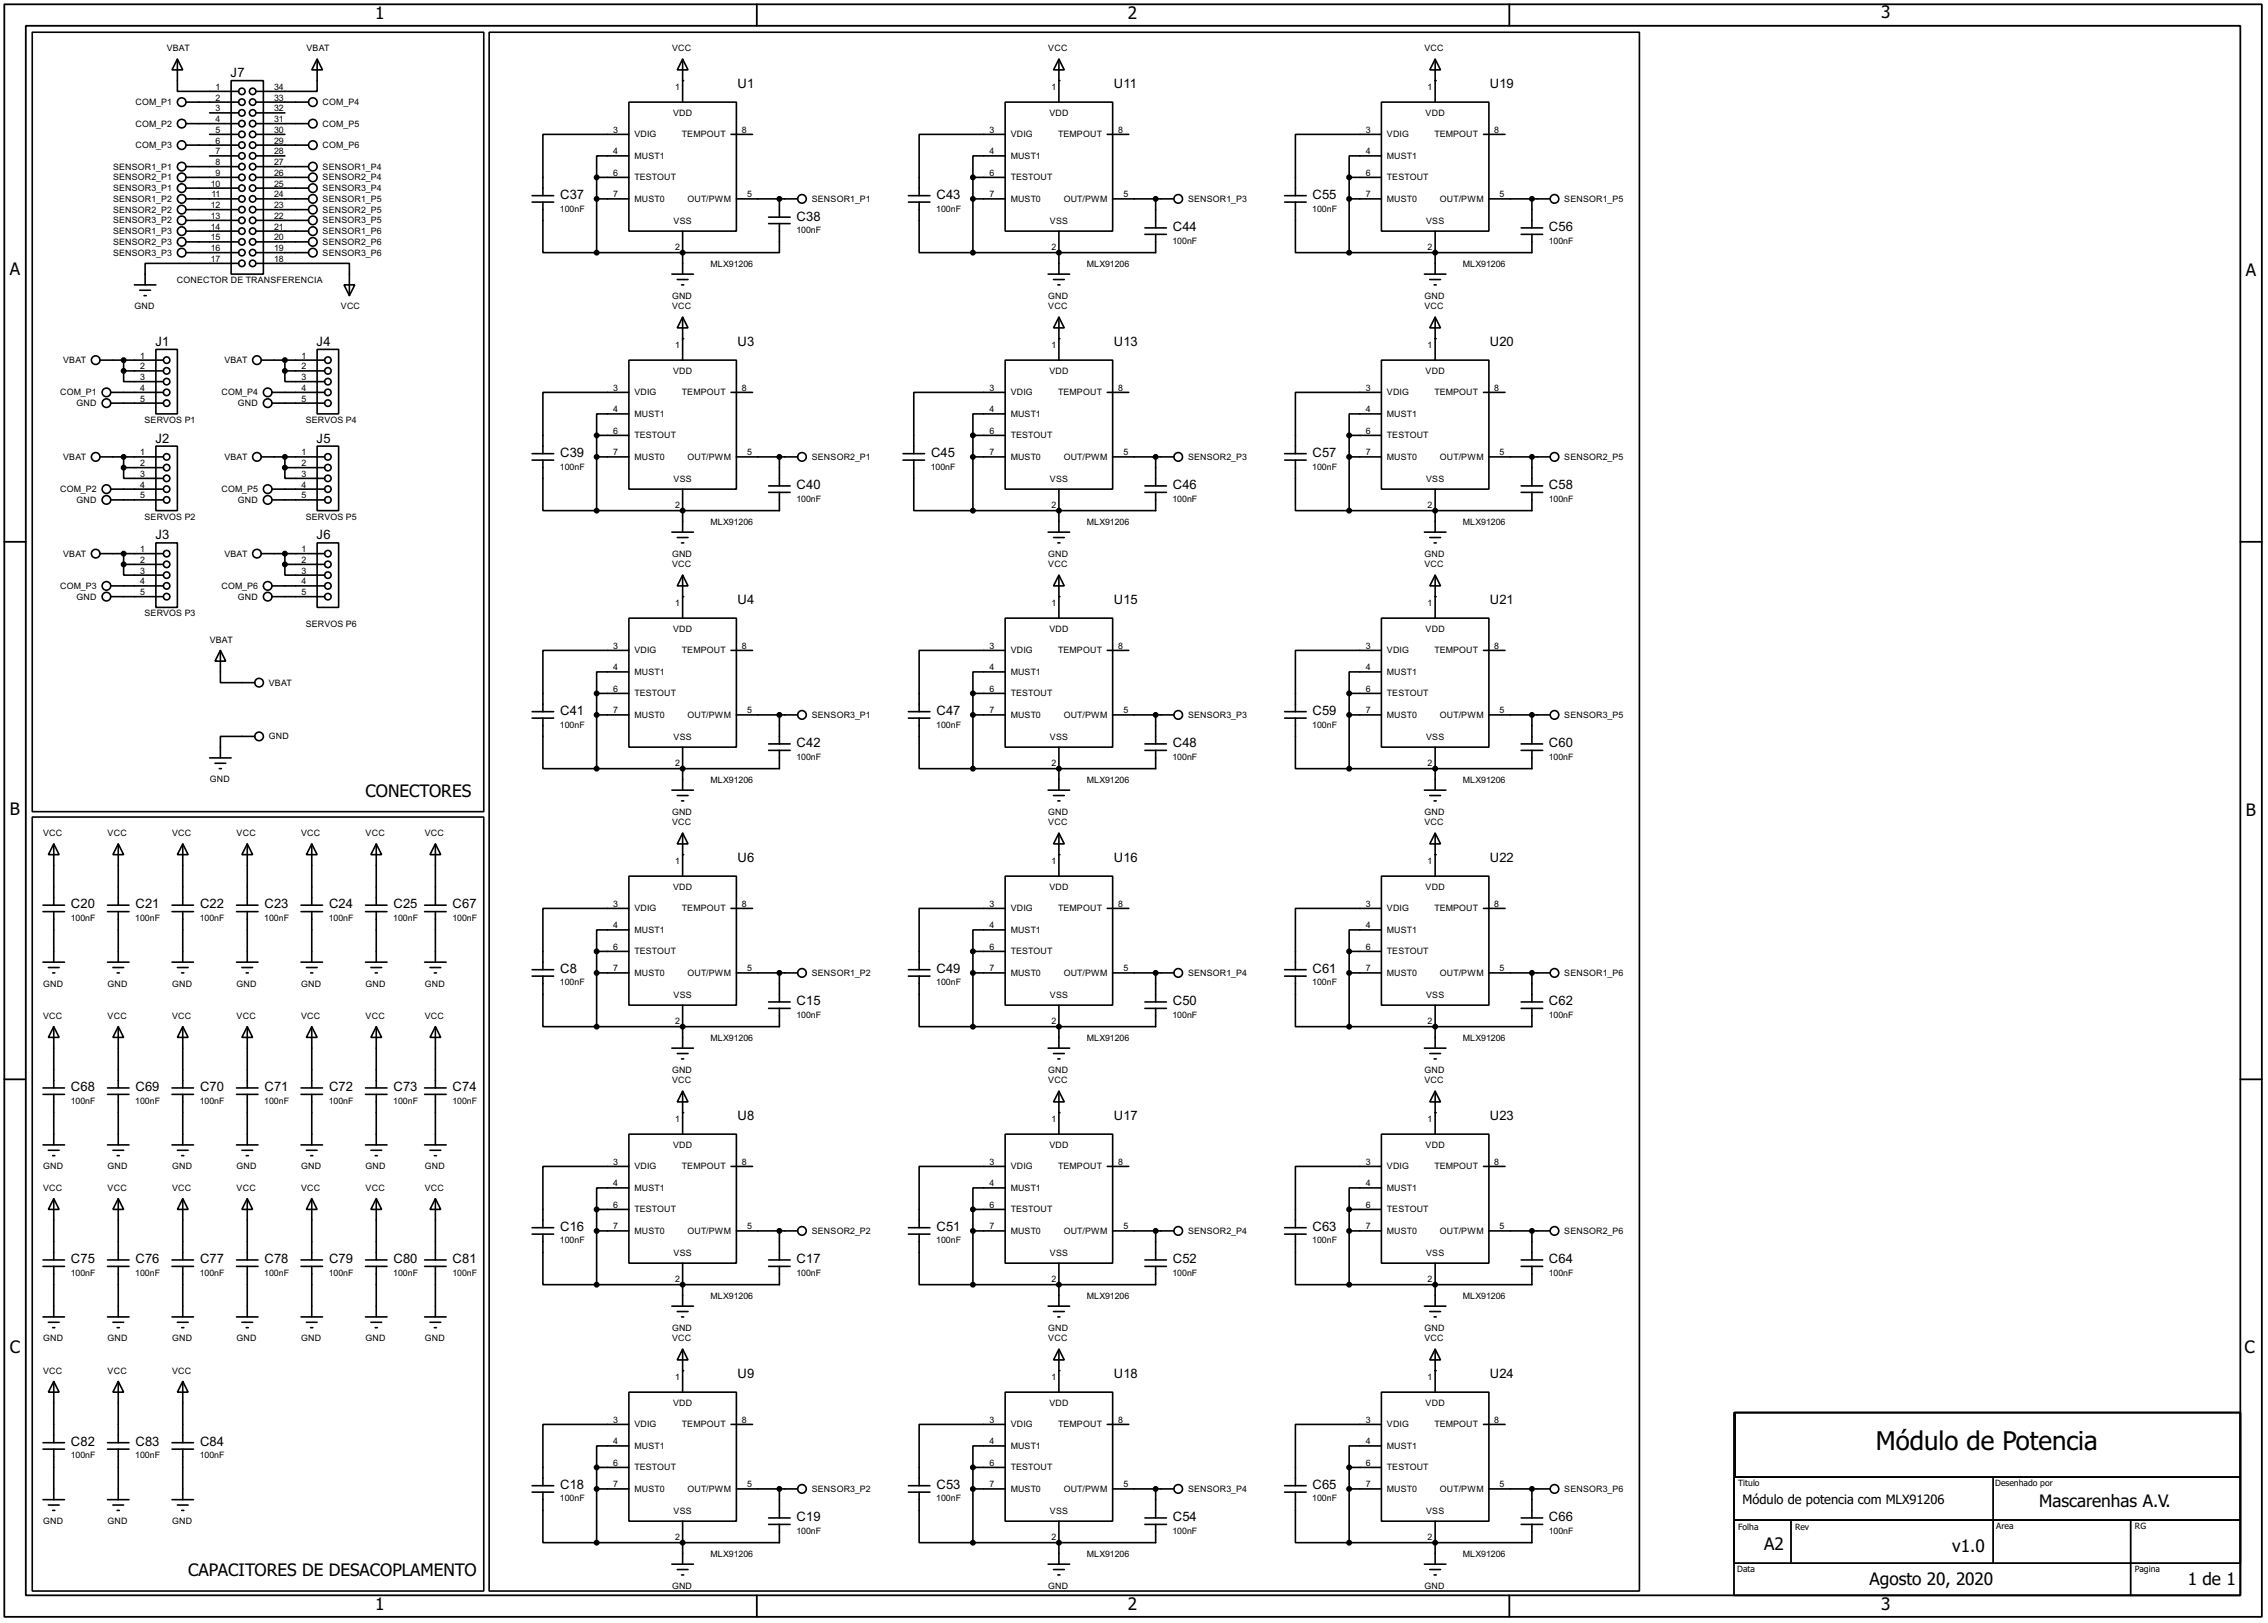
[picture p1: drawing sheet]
<svg xmlns="http://www.w3.org/2000/svg" width="536mm" height="383mm" viewBox="0 0 536 383" stroke-linecap="round" stroke-linejoin="round" font-family="sans-serif">
<defs><g id="words">
<text font-size="7.4" x="443.2" y="342.6">Módulo de Potencia</text>
<g font-size="4.9">
<text x="88.6" y="4.6">1</text>
<text x="266.4" y="4.6">2</text>
<text x="444.5" y="4.3">3</text>
<text x="2.3" y="65">A</text>
<text x="530.6" y="65.3">A</text>
<text x="86.4" y="188.2">CONECTORES</text>
<text x="2.3" y="192.5">B</text>
<text x="530.6" y="192.8">B</text>
<text x="2.3" y="319.8">C</text>
<text x="530.4" y="319.8">C</text>
<text x="481.8" y="356.1">Mascarenhas A.V.</text>
<text x="416.8" y="366.3">A2</text>
<text x="461.3" y="366.8">v1.0</text>
<text x="44.4" y="372.4">CAPACITORES DE DESACOPLAMENTO</text>
<text x="441.7" y="374.4">Agosto 20, 2020</text>
<text x="516.9" y="374.4">1 de 1</text>
<text x="88.6" y="380.5">1</text>
<text x="266.4" y="380.5">2</text>
<text x="444.5" y="380.5">3</text>
</g>
<text font-size="3.7" x="411.7" y="355.3">Módulo de potencia com MLX91206</text>
<g font-size="3.4">
<text x="54.5" y="18.2">J7</text>
<text x="174.3" y="20.8">U1</text>
<text x="263.2" y="20.8">U11</text>
<text x="352" y="20.8">U19</text>
<text x="132.3" y="47">C37</text>
<text x="221.2" y="47">C43</text>
<text x="310.1" y="47">C55</text>
<text x="188.2" y="52.1">C38</text>
<text x="277.1" y="54.7">C44</text>
<text x="366" y="54.7">C56</text>
<text x="36.7" y="81.7">J1</text>
<text x="74.8" y="81.7">J4</text>
<text x="174.3" y="81.7">U3</text>
<text x="263.2" y="81.7">U13</text>
<text x="352" y="81.7">U20</text>
<text x="36.7" y="104.6">J2</text>
<text x="74.8" y="104.6">J5</text>
<text x="132.3" y="108">C39</text>
<text x="220" y="108">C45</text>
<text x="310.1" y="108">C57</text>
<text x="188.2" y="115.6">C40</text>
<text x="277.1" y="115.6">C46</text>
<text x="366" y="115.6">C58</text>
<text x="36.7" y="127.5">J3</text>
<text x="74.8" y="127.5">J6</text>
<text x="174.3" y="142.7">U4</text>
<text x="263.2" y="142.7">U15</text>
<text x="352" y="142.7">U21</text>
<text x="132.3" y="169">C41</text>
<text x="221.2" y="169">C47</text>
<text x="310.1" y="169">C59</text>
<text x="188.2" y="176.6">C42</text>
<text x="277.1" y="176.6">C48</text>
<text x="366" y="176.6">C60</text>
<text x="174.3" y="203.6">U6</text>
<text x="263.2" y="203.6">U16</text>
<text x="352" y="203.6">U22</text>
<text x="16.8" y="214.6">C20</text>
<text x="32" y="214.6">C21</text>
<text x="47.3" y="214.6">C22</text>
<text x="62.5" y="214.6">C23</text>
<text x="77.7" y="214.6">C24</text>
<text x="93" y="214.6">C25</text>
<text x="106.9" y="214.6">C67</text>
<text x="132.3" y="229.9">C8</text>
<text x="221.2" y="229.9">C49</text>
<text x="310.1" y="229.9">C61</text>
<text x="188.2" y="237.5">C15</text>
<text x="277.1" y="237.5">C50</text>
<text x="366" y="237.5">C62</text>
<text x="16.8" y="257.8">C68</text>
<text x="32" y="257.8">C69</text>
<text x="47.3" y="257.8">C70</text>
<text x="62.5" y="257.8">C71</text>
<text x="77.7" y="257.8">C72</text>
<text x="93" y="257.8">C73</text>
<text x="106.9" y="257.8">C74</text>
<text x="174.3" y="264.6">U8</text>
<text x="263.2" y="264.6">U17</text>
<text x="352" y="264.6">U23</text>
<text x="132.3" y="290.8">C16</text>
<text x="221.2" y="290.8">C51</text>
<text x="310.1" y="290.8">C63</text>
<text x="16.8" y="298.4">C75</text>
<text x="32" y="298.4">C76</text>
<text x="47.3" y="298.4">C77</text>
<text x="62.5" y="298.4">C78</text>
<text x="77.7" y="298.4">C79</text>
<text x="93" y="298.4">C80</text>
<text x="106.9" y="298.4">C81</text>
<text x="188.2" y="298.4">C17</text>
<text x="277.1" y="298.4">C52</text>
<text x="366" y="298.4">C64</text>
<text x="174.3" y="325.5">U9</text>
<text x="263.2" y="325.5">U18</text>
<text x="352" y="325.5">U24</text>
<text x="16.8" y="341.6">C82</text>
<text x="32" y="341.6">C83</text>
<text x="47.3" y="341.6">C84</text>
<text x="132.3" y="351.8">C18</text>
<text x="221.2" y="351.8">C53</text>
<text x="310.1" y="351.8">C65</text>
<text x="188.2" y="359.4">C19</text>
<text x="277.1" y="359.4">C54</text>
<text x="366" y="359.4">C66</text>
</g>
<g font-size="2.5">
<text x="410.7" y="351">Titulo</text>
<text x="471.4" y="351">Desenhado por</text>
<text x="410.7" y="361.4">Folha</text>
<text x="424.2" y="361.4">Rev</text>
<text x="471.7" y="361.2">Area</text>
<text x="504.4" y="361.2">RG</text>
<text x="410.5" y="371.3">Data</text>
<text x="504.4" y="371.3">Pagina</text>
</g>
<g font-size="2.3">
<text x="39.4" y="12.1">VBAT</text>
<text x="72.4" y="12.1">VBAT</text>
<text x="158.8" y="12.1">VCC</text>
<text x="247.7" y="12.1">VCC</text>
<text x="336.6" y="12.1">VCC</text>
<text x="50.9" y="21.2">1</text>
<text x="50.9" y="23.7">2</text>
<text x="64.8" y="21.2">34</text>
<text x="64.8" y="23.7">33</text>
<text x="159.5" y="21.2">1</text>
<text x="248.4" y="21.2">1</text>
<text x="337.3" y="21.2">1</text>
<text x="32" y="24.8">COM_P1</text>
<text x="32" y="29.9">COM_P2</text>
<text x="50.9" y="26.3">3</text>
<text x="50.9" y="28.8">4</text>
<text x="64.8" y="26.3">32</text>
<text x="64.8" y="28.8">31</text>
<text x="76.2" y="24.8">COM_P4</text>
<text x="76.2" y="29.9">COM_P5</text>
<text x="159" y="27.3">VDD</text>
<text x="247.9" y="27.3">VDD</text>
<text x="336.8" y="27.3">VDD</text>
<text x="32" y="35">COM_P3</text>
<text x="50.9" y="31.4">5</text>
<text x="50.9" y="33.9">6</text>
<text x="64.8" y="31.4">30</text>
<text x="64.8" y="33.9">29</text>
<text x="76.2" y="35">COM_P6</text>
<text x="144.9" y="31.4">3</text>
<text x="149.9" y="32.5">VDIG</text>
<text x="161.1" y="32.5">TEMPOUT</text>
<text x="175.3" y="31.4">8</text>
<text x="233.8" y="31.4">3</text>
<text x="238.8" y="32.5">VDIG</text>
<text x="250" y="32.5">TEMPOUT</text>
<text x="264.2" y="31.4">8</text>
<text x="322.7" y="31.4">3</text>
<text x="327.7" y="32.5">VDIG</text>
<text x="338.9" y="32.5">TEMPOUT</text>
<text x="353.1" y="31.4">8</text>
<text x="26.7" y="40.1">SENSOR1_P1</text>
<text x="50.9" y="36.4">7</text>
<text x="50.9" y="39">8</text>
<text x="50.9" y="41.5">9</text>
<text x="64.8" y="36.4">28</text>
<text x="64.8" y="39">27</text>
<text x="64.8" y="41.5">26</text>
<text x="76.2" y="40.1">SENSOR1_P4</text>
<text x="144.9" y="36.4">4</text>
<text x="144.9" y="41.5">6</text>
<text x="149.9" y="37.5">MUST1</text>
<text x="233.8" y="36.4">4</text>
<text x="233.8" y="41.5">6</text>
<text x="238.8" y="37.5">MUST1</text>
<text x="322.7" y="36.4">4</text>
<text x="322.7" y="41.5">6</text>
<text x="327.7" y="37.5">MUST1</text>
<text x="26.7" y="42.6">SENSOR2_P1</text>
<text x="26.7" y="45.2">SENSOR3_P1</text>
<text x="26.7" y="47.7">SENSOR1_P2</text>
<text x="49.8" y="44.1">10</text>
<text x="50" y="46.6">11</text>
<text x="64.8" y="44.1">25</text>
<text x="64.8" y="46.6">24</text>
<text x="76.2" y="42.6">SENSOR2_P4</text>
<text x="76.2" y="45.2">SENSOR3_P4</text>
<text x="76.2" y="47.7">SENSOR1_P5</text>
<text x="144.9" y="46.6">7</text>
<text x="149.9" y="47.7">MUST0</text>
<text x="149.9" y="42.6">TESTOUT</text>
<text x="162.4" y="47.7">OUT/PWM</text>
<text x="176.5" y="46.6">5</text>
<text x="191.8" y="47.7">SENSOR1_P1</text>
<text x="233.8" y="46.6">7</text>
<text x="238.8" y="47.7">MUST0</text>
<text x="238.8" y="42.6">TESTOUT</text>
<text x="251.3" y="47.7">OUT/PWM</text>
<text x="265.4" y="46.6">5</text>
<text x="280.7" y="47.7">SENSOR1_P3</text>
<text x="322.7" y="46.6">7</text>
<text x="327.7" y="47.7">MUST0</text>
<text x="327.7" y="42.6">TESTOUT</text>
<text x="340.2" y="47.7">OUT/PWM</text>
<text x="354.3" y="46.6">5</text>
<text x="369.6" y="47.7">SENSOR1_P5</text>
<text x="26.7" y="50.2">SENSOR2_P2</text>
<text x="26.7" y="52.8">SENSOR3_P2</text>
<text x="49.8" y="49.1">12</text>
<text x="49.8" y="51.7">13</text>
<text x="64.8" y="49.1">23</text>
<text x="64.8" y="51.7">22</text>
<text x="76.2" y="50.2">SENSOR2_P5</text>
<text x="76.2" y="52.8">SENSOR3_P5</text>
<text x="132.3" y="50">100nF</text>
<text x="159.2" y="53">VSS</text>
<text x="221.2" y="50">100nF</text>
<text x="248.1" y="53">VSS</text>
<text x="310" y="50">100nF</text>
<text x="337" y="53">VSS</text>
<text x="26.7" y="55.3">SENSOR1_P3</text>
<text x="26.7" y="57.9">SENSOR2_P3</text>
<text x="49.8" y="54.2">14</text>
<text x="49.8" y="56.8">15</text>
<text x="49.8" y="59.3">16</text>
<text x="64.8" y="54.2">21</text>
<text x="64.8" y="56.8">20</text>
<text x="64.8" y="59.3">19</text>
<text x="76.2" y="55.3">SENSOR1_P6</text>
<text x="76.2" y="57.9">SENSOR2_P6</text>
<text x="159.5" y="59.1">2</text>
<text x="188.2" y="55.1">100nF</text>
<text x="248.4" y="59.1">2</text>
<text x="277" y="57.6">100nF</text>
<text x="337.3" y="59.1">2</text>
<text x="365.9" y="57.6">100nF</text>
<text x="26.7" y="60.4">SENSOR3_P3</text>
<text x="49.8" y="61.8">17</text>
<text x="64.8" y="61.8">18</text>
<text x="76.2" y="60.4">SENSOR3_P6</text>
<text x="167.9" y="63.1">MLX91206</text>
<text x="256.8" y="63.1">MLX91206</text>
<text x="345.6" y="63.1">MLX91206</text>
<text x="41.8" y="66.9">CONECTOR DE TRANSFERENCIA</text>
<text x="158.8" y="70.6">GND</text>
<text x="247.7" y="70.6">GND</text>
<text x="336.6" y="70.6">GND</text>
<text x="31.8" y="73.1">GND</text>
<text x="80.6" y="73.1">VCC</text>
<text x="158.8" y="73.1">VCC</text>
<text x="247.7" y="73.1">VCC</text>
<text x="336.6" y="73.1">VCC</text>
<text x="159.5" y="82.2">1</text>
<text x="248.4" y="82.2">1</text>
<text x="337.3" y="82.2">1</text>
<text x="14.9" y="85.8">VBAT</text>
<text x="33.1" y="84.7">1</text>
<text x="33.1" y="87.2">2</text>
<text x="33.1" y="89.8">3</text>
<text x="53" y="85.8">VBAT</text>
<text x="71.2" y="84.7">1</text>
<text x="71.2" y="87.2">2</text>
<text x="71.2" y="89.8">3</text>
<text x="159" y="88.3">VDD</text>
<text x="247.9" y="88.3">VDD</text>
<text x="336.8" y="88.3">VDD</text>
<text x="14.2" y="93.4">COM_P1</text>
<text x="18.1" y="96">GND</text>
<text x="33.1" y="92.3">4</text>
<text x="33.1" y="94.9">5</text>
<text x="52.3" y="93.4">COM_P4</text>
<text x="56.2" y="96">GND</text>
<text x="71.2" y="92.3">4</text>
<text x="71.2" y="94.9">5</text>
<text x="144.9" y="92.3">3</text>
<text x="149.9" y="93.4">VDIG</text>
<text x="161.1" y="93.4">TEMPOUT</text>
<text x="175.3" y="92.3">8</text>
<text x="233.8" y="92.3">3</text>
<text x="238.8" y="93.4">VDIG</text>
<text x="250" y="93.4">TEMPOUT</text>
<text x="264.2" y="92.3">8</text>
<text x="322.7" y="92.3">3</text>
<text x="327.7" y="93.4">VDIG</text>
<text x="338.9" y="93.4">TEMPOUT</text>
<text x="353.1" y="92.3">8</text>
<text x="34.2" y="99.9">SERVOS P1</text>
<text x="72.3" y="99.9">SERVOS P4</text>
<text x="144.9" y="97.4">4</text>
<text x="149.9" y="98.5">MUST1</text>
<text x="233.8" y="97.4">4</text>
<text x="238.8" y="98.5">MUST1</text>
<text x="322.7" y="97.4">4</text>
<text x="327.7" y="98.5">MUST1</text>
<text x="33.1" y="107.6">1</text>
<text x="71.2" y="107.6">1</text>
<text x="144.9" y="107.6">7</text>
<text x="144.9" y="102.5">6</text>
<text x="149.9" y="103.6">TESTOUT</text>
<text x="176.5" y="107.6">5</text>
<text x="233.8" y="107.6">7</text>
<text x="233.8" y="102.5">6</text>
<text x="238.8" y="103.6">TESTOUT</text>
<text x="265.4" y="107.6">5</text>
<text x="322.7" y="107.6">7</text>
<text x="322.7" y="102.5">6</text>
<text x="327.7" y="103.6">TESTOUT</text>
<text x="354.3" y="107.6">5</text>
<text x="14.9" y="108.7">VBAT</text>
<text x="33.1" y="110.1">2</text>
<text x="33.1" y="112.6">3</text>
<text x="53" y="108.7">VBAT</text>
<text x="71.2" y="110.1">2</text>
<text x="71.2" y="112.6">3</text>
<text x="132.3" y="111">100nF</text>
<text x="149.9" y="108.7">MUST0</text>
<text x="159.2" y="113.9">VSS</text>
<text x="162.4" y="108.7">OUT/PWM</text>
<text x="191.8" y="108.7">SENSOR2_P1</text>
<text x="219.9" y="111">100nF</text>
<text x="238.8" y="108.7">MUST0</text>
<text x="248.1" y="113.9">VSS</text>
<text x="251.3" y="108.7">OUT/PWM</text>
<text x="280.7" y="108.7">SENSOR2_P3</text>
<text x="310" y="111">100nF</text>
<text x="327.7" y="108.7">MUST0</text>
<text x="337" y="113.9">VSS</text>
<text x="340.2" y="108.7">OUT/PWM</text>
<text x="369.6" y="108.7">SENSOR2_P5</text>
<text x="14.2" y="116.3">COM_P2</text>
<text x="18.1" y="118.8">GND</text>
<text x="33.1" y="115.2">4</text>
<text x="33.1" y="117.7">5</text>
<text x="52.3" y="116.3">COM_P5</text>
<text x="56.2" y="118.8">GND</text>
<text x="71.2" y="115.2">4</text>
<text x="71.2" y="117.7">5</text>
<text x="188.2" y="118.6">100nF</text>
<text x="277" y="118.6">100nF</text>
<text x="365.9" y="118.6">100nF</text>
<text x="34.2" y="122.8">SERVOS P2</text>
<text x="72.3" y="122.8">SERVOS P5</text>
<text x="159.5" y="120">2</text>
<text x="167.9" y="124">MLX91206</text>
<text x="248.4" y="120">2</text>
<text x="256.8" y="124">MLX91206</text>
<text x="337.3" y="120">2</text>
<text x="345.6" y="124">MLX91206</text>
<text x="14.9" y="131.5">VBAT</text>
<text x="33.1" y="130.4">1</text>
<text x="53" y="131.5">VBAT</text>
<text x="71.2" y="130.4">1</text>
<text x="158.8" y="131.5">GND</text>
<text x="247.7" y="131.5">GND</text>
<text x="336.6" y="131.5">GND</text>
<text x="33.1" y="133">2</text>
<text x="33.1" y="135.5">3</text>
<text x="71.2" y="133">2</text>
<text x="71.2" y="135.5">3</text>
<text x="158.8" y="134.1">VCC</text>
<text x="247.7" y="134.1">VCC</text>
<text x="336.6" y="134.1">VCC</text>
<text x="14.2" y="139.1">COM_P3</text>
<text x="18.1" y="141.7">GND</text>
<text x="33.1" y="138">4</text>
<text x="33.1" y="140.6">5</text>
<text x="52.3" y="139.1">COM_P6</text>
<text x="56.2" y="141.7">GND</text>
<text x="71.2" y="138">4</text>
<text x="71.2" y="140.6">5</text>
<text x="159.5" y="143.1">1</text>
<text x="248.4" y="143.1">1</text>
<text x="337.3" y="143.1">1</text>
<text x="34.2" y="145.6">SERVOS P3</text>
<text x="72.3" y="148.2">SERVOS P6</text>
<text x="159" y="149.2">VDD</text>
<text x="247.9" y="149.2">VDD</text>
<text x="336.8" y="149.2">VDD</text>
<text x="49.6" y="151.8">VBAT</text>
<text x="144.9" y="153.3">3</text>
<text x="149.9" y="154.4">VDIG</text>
<text x="161.1" y="154.4">TEMPOUT</text>
<text x="175.3" y="153.3">8</text>
<text x="233.8" y="153.3">3</text>
<text x="238.8" y="154.4">VDIG</text>
<text x="250" y="154.4">TEMPOUT</text>
<text x="264.2" y="153.3">8</text>
<text x="322.7" y="153.3">3</text>
<text x="327.7" y="154.4">VDIG</text>
<text x="338.9" y="154.4">TEMPOUT</text>
<text x="353.1" y="153.3">8</text>
<text x="144.9" y="158.4">4</text>
<text x="149.9" y="159.5">MUST1</text>
<text x="233.8" y="158.4">4</text>
<text x="238.8" y="159.5">MUST1</text>
<text x="322.7" y="158.4">4</text>
<text x="327.7" y="159.5">MUST1</text>
<text x="63.5" y="162">VBAT</text>
<text x="144.9" y="163.4">6</text>
<text x="149.9" y="164.5">TESTOUT</text>
<text x="233.8" y="163.4">6</text>
<text x="238.8" y="164.5">TESTOUT</text>
<text x="322.7" y="163.4">6</text>
<text x="327.7" y="164.5">TESTOUT</text>
<text x="132.3" y="171.9">100nF</text>
<text x="144.9" y="168.5">7</text>
<text x="149.9" y="169.6">MUST0</text>
<text x="162.4" y="169.6">OUT/PWM</text>
<text x="176.5" y="168.5">5</text>
<text x="191.8" y="169.6">SENSOR3_P1</text>
<text x="221.2" y="171.9">100nF</text>
<text x="233.8" y="168.5">7</text>
<text x="238.8" y="169.6">MUST0</text>
<text x="251.3" y="169.6">OUT/PWM</text>
<text x="265.4" y="168.5">5</text>
<text x="280.7" y="169.6">SENSOR3_P3</text>
<text x="310" y="171.9">100nF</text>
<text x="322.7" y="168.5">7</text>
<text x="327.7" y="169.6">MUST0</text>
<text x="340.2" y="169.6">OUT/PWM</text>
<text x="354.3" y="168.5">5</text>
<text x="369.6" y="169.6">SENSOR3_P5</text>
<text x="63.5" y="174.7">GND</text>
<text x="159.2" y="174.9">VSS</text>
<text x="188.2" y="179.5">100nF</text>
<text x="248.1" y="174.9">VSS</text>
<text x="277" y="179.5">100nF</text>
<text x="337" y="174.9">VSS</text>
<text x="365.9" y="179.5">100nF</text>
<text x="49.6" y="184.9">GND</text>
<text x="159.5" y="181">2</text>
<text x="167.9" y="185">MLX91206</text>
<text x="248.4" y="181">2</text>
<text x="256.8" y="185">MLX91206</text>
<text x="337.3" y="181">2</text>
<text x="345.6" y="185">MLX91206</text>
<text x="10.2" y="197.6">VCC</text>
<text x="25.4" y="197.6">VCC</text>
<text x="40.7" y="197.6">VCC</text>
<text x="55.9" y="197.6">VCC</text>
<text x="71.2" y="197.6">VCC</text>
<text x="86.4" y="197.6">VCC</text>
<text x="100.4" y="197.6">VCC</text>
<text x="158.8" y="192.5">GND</text>
<text x="158.8" y="195">VCC</text>
<text x="247.7" y="192.5">GND</text>
<text x="247.7" y="195">VCC</text>
<text x="336.6" y="192.5">GND</text>
<text x="336.6" y="195">VCC</text>
<text x="159.5" y="204.1">1</text>
<text x="248.4" y="204.1">1</text>
<text x="337.3" y="204.1">1</text>
<text x="144.9" y="214.2">3</text>
<text x="149.9" y="215.3">VDIG</text>
<text x="159" y="210.2">VDD</text>
<text x="161.1" y="215.3">TEMPOUT</text>
<text x="175.3" y="214.2">8</text>
<text x="233.8" y="214.2">3</text>
<text x="238.8" y="215.3">VDIG</text>
<text x="247.9" y="210.2">VDD</text>
<text x="250" y="215.3">TEMPOUT</text>
<text x="264.2" y="214.2">8</text>
<text x="322.7" y="214.2">3</text>
<text x="327.7" y="215.3">VDIG</text>
<text x="336.8" y="210.2">VDD</text>
<text x="338.9" y="215.3">TEMPOUT</text>
<text x="353.1" y="214.2">8</text>
<text x="16.7" y="217.6">100nF</text>
<text x="32" y="217.6">100nF</text>
<text x="47.2" y="217.6">100nF</text>
<text x="62.4" y="217.6">100nF</text>
<text x="77.7" y="217.6">100nF</text>
<text x="92.9" y="217.6">100nF</text>
<text x="106.9" y="217.6">100nF</text>
<text x="144.9" y="219.3">4</text>
<text x="149.9" y="220.4">MUST1</text>
<text x="233.8" y="219.3">4</text>
<text x="238.8" y="220.4">MUST1</text>
<text x="322.7" y="219.3">4</text>
<text x="327.7" y="220.4">MUST1</text>
<text x="144.9" y="224.4">6</text>
<text x="149.9" y="225.5">TESTOUT</text>
<text x="233.8" y="224.4">6</text>
<text x="238.8" y="225.5">TESTOUT</text>
<text x="322.7" y="224.4">6</text>
<text x="327.7" y="225.5">TESTOUT</text>
<text x="10.2" y="233.1">GND</text>
<text x="25.4" y="233.1">GND</text>
<text x="40.7" y="233.1">GND</text>
<text x="55.9" y="233.1">GND</text>
<text x="71.2" y="233.1">GND</text>
<text x="86.4" y="233.1">GND</text>
<text x="100.4" y="233.1">GND</text>
<text x="132.3" y="232.8">100nF</text>
<text x="144.9" y="229.5">7</text>
<text x="149.9" y="230.6">MUST0</text>
<text x="162.4" y="230.6">OUT/PWM</text>
<text x="176.5" y="229.5">5</text>
<text x="191.8" y="230.6">SENSOR1_P2</text>
<text x="221.2" y="232.8">100nF</text>
<text x="233.8" y="229.5">7</text>
<text x="238.8" y="230.6">MUST0</text>
<text x="251.3" y="230.6">OUT/PWM</text>
<text x="265.4" y="229.5">5</text>
<text x="280.7" y="230.6">SENSOR1_P4</text>
<text x="310" y="232.8">100nF</text>
<text x="322.7" y="229.5">7</text>
<text x="327.7" y="230.6">MUST0</text>
<text x="340.2" y="230.6">OUT/PWM</text>
<text x="354.3" y="229.5">5</text>
<text x="369.6" y="230.6">SENSOR1_P6</text>
<text x="159.2" y="235.8">VSS</text>
<text x="248.1" y="235.8">VSS</text>
<text x="337" y="235.8">VSS</text>
<text x="10.2" y="240.7">VCC</text>
<text x="25.4" y="240.7">VCC</text>
<text x="40.7" y="240.7">VCC</text>
<text x="55.9" y="240.7">VCC</text>
<text x="71.2" y="240.7">VCC</text>
<text x="86.4" y="240.7">VCC</text>
<text x="100.4" y="240.7">VCC</text>
<text x="159.5" y="241.9">2</text>
<text x="167.9" y="245.9">MLX91206</text>
<text x="188.2" y="240.5">100nF</text>
<text x="248.4" y="241.9">2</text>
<text x="256.8" y="245.9">MLX91206</text>
<text x="277" y="240.5">100nF</text>
<text x="337.3" y="241.9">2</text>
<text x="345.6" y="245.9">MLX91206</text>
<text x="365.9" y="240.5">100nF</text>
<text x="158.8" y="253.4">GND</text>
<text x="158.8" y="256">VCC</text>
<text x="247.7" y="253.4">GND</text>
<text x="247.7" y="256">VCC</text>
<text x="336.6" y="253.4">GND</text>
<text x="336.6" y="256">VCC</text>
<text x="16.7" y="260.8">100nF</text>
<text x="32" y="260.8">100nF</text>
<text x="47.2" y="260.8">100nF</text>
<text x="62.4" y="260.8">100nF</text>
<text x="77.7" y="260.8">100nF</text>
<text x="92.9" y="260.8">100nF</text>
<text x="106.9" y="260.8">100nF</text>
<text x="159.5" y="265">1</text>
<text x="248.4" y="265">1</text>
<text x="337.3" y="265">1</text>
<text x="144.9" y="275.2">3</text>
<text x="159" y="271.1">VDD</text>
<text x="175.3" y="275.2">8</text>
<text x="233.8" y="275.2">3</text>
<text x="247.9" y="271.1">VDD</text>
<text x="264.2" y="275.2">8</text>
<text x="322.7" y="275.2">3</text>
<text x="336.8" y="271.1">VDD</text>
<text x="353.1" y="275.2">8</text>
<text x="10.2" y="276.3">GND</text>
<text x="10.2" y="281.4">VCC</text>
<text x="25.4" y="276.3">GND</text>
<text x="25.4" y="281.4">VCC</text>
<text x="40.7" y="276.3">GND</text>
<text x="40.7" y="281.4">VCC</text>
<text x="55.9" y="276.3">GND</text>
<text x="55.9" y="281.4">VCC</text>
<text x="71.2" y="276.3">GND</text>
<text x="71.2" y="281.4">VCC</text>
<text x="86.4" y="276.3">GND</text>
<text x="86.4" y="281.4">VCC</text>
<text x="100.4" y="276.3">GND</text>
<text x="100.4" y="281.4">VCC</text>
<text x="144.9" y="280.3">4</text>
<text x="149.9" y="276.3">VDIG</text>
<text x="149.9" y="281.4">MUST1</text>
<text x="161.1" y="276.3">TEMPOUT</text>
<text x="233.8" y="280.3">4</text>
<text x="238.8" y="276.3">VDIG</text>
<text x="238.8" y="281.4">MUST1</text>
<text x="250" y="276.3">TEMPOUT</text>
<text x="322.7" y="280.3">4</text>
<text x="327.7" y="276.3">VDIG</text>
<text x="327.7" y="281.4">MUST1</text>
<text x="338.9" y="276.3">TEMPOUT</text>
<text x="144.9" y="285.4">6</text>
<text x="149.9" y="286.5">TESTOUT</text>
<text x="233.8" y="285.4">6</text>
<text x="238.8" y="286.5">TESTOUT</text>
<text x="322.7" y="285.4">6</text>
<text x="327.7" y="286.5">TESTOUT</text>
<text x="132.3" y="293.8">100nF</text>
<text x="144.9" y="290.4">7</text>
<text x="149.9" y="291.5">MUST0</text>
<text x="162.4" y="291.5">OUT/PWM</text>
<text x="176.5" y="290.4">5</text>
<text x="191.8" y="291.5">SENSOR2_P2</text>
<text x="221.2" y="293.8">100nF</text>
<text x="233.8" y="290.4">7</text>
<text x="238.8" y="291.5">MUST0</text>
<text x="251.3" y="291.5">OUT/PWM</text>
<text x="265.4" y="290.4">5</text>
<text x="280.7" y="291.5">SENSOR2_P4</text>
<text x="310" y="293.8">100nF</text>
<text x="322.7" y="290.4">7</text>
<text x="327.7" y="291.5">MUST0</text>
<text x="340.2" y="291.5">OUT/PWM</text>
<text x="354.3" y="290.4">5</text>
<text x="369.6" y="291.5">SENSOR2_P6</text>
<text x="159.2" y="296.8">VSS</text>
<text x="248.1" y="296.8">VSS</text>
<text x="337" y="296.8">VSS</text>
<text x="16.7" y="301.4">100nF</text>
<text x="32" y="301.4">100nF</text>
<text x="47.2" y="301.4">100nF</text>
<text x="62.4" y="301.4">100nF</text>
<text x="77.7" y="301.4">100nF</text>
<text x="92.9" y="301.4">100nF</text>
<text x="106.9" y="301.4">100nF</text>
<text x="159.5" y="302.9">2</text>
<text x="188.2" y="301.4">100nF</text>
<text x="248.4" y="302.9">2</text>
<text x="277" y="301.4">100nF</text>
<text x="337.3" y="302.9">2</text>
<text x="365.9" y="301.4">100nF</text>
<text x="167.9" y="306.9">MLX91206</text>
<text x="256.8" y="306.9">MLX91206</text>
<text x="345.6" y="306.9">MLX91206</text>
<text x="10.2" y="316.9">GND</text>
<text x="25.4" y="316.9">GND</text>
<text x="40.7" y="316.9">GND</text>
<text x="55.9" y="316.9">GND</text>
<text x="71.2" y="316.9">GND</text>
<text x="86.4" y="316.9">GND</text>
<text x="100.4" y="316.9">GND</text>
<text x="158.8" y="314.4">GND</text>
<text x="158.8" y="316.9">VCC</text>
<text x="247.7" y="314.4">GND</text>
<text x="247.7" y="316.9">VCC</text>
<text x="336.6" y="314.4">GND</text>
<text x="336.6" y="316.9">VCC</text>
<text x="10.2" y="324.6">VCC</text>
<text x="25.4" y="324.6">VCC</text>
<text x="40.7" y="324.6">VCC</text>
<text x="159.5" y="326">1</text>
<text x="248.4" y="326">1</text>
<text x="337.3" y="326">1</text>
<text x="159" y="332.1">VDD</text>
<text x="247.9" y="332.1">VDD</text>
<text x="336.8" y="332.1">VDD</text>
<text x="144.9" y="336.2">3</text>
<text x="144.9" y="341.2">4</text>
<text x="149.9" y="337.3">VDIG</text>
<text x="161.1" y="337.3">TEMPOUT</text>
<text x="175.3" y="336.2">8</text>
<text x="233.8" y="336.2">3</text>
<text x="233.8" y="341.2">4</text>
<text x="238.8" y="337.3">VDIG</text>
<text x="250" y="337.3">TEMPOUT</text>
<text x="264.2" y="336.2">8</text>
<text x="322.7" y="336.2">3</text>
<text x="322.7" y="341.2">4</text>
<text x="327.7" y="337.3">VDIG</text>
<text x="338.9" y="337.3">TEMPOUT</text>
<text x="353.1" y="336.2">8</text>
<text x="16.7" y="344.6">100nF</text>
<text x="32" y="344.6">100nF</text>
<text x="47.2" y="344.6">100nF</text>
<text x="144.9" y="346.3">6</text>
<text x="149.9" y="342.3">MUST1</text>
<text x="149.9" y="347.4">TESTOUT</text>
<text x="233.8" y="346.3">6</text>
<text x="238.8" y="342.3">MUST1</text>
<text x="238.8" y="347.4">TESTOUT</text>
<text x="322.7" y="346.3">6</text>
<text x="327.7" y="342.3">MUST1</text>
<text x="327.7" y="347.4">TESTOUT</text>
<text x="144.9" y="351.4">7</text>
<text x="149.9" y="352.5">MUST0</text>
<text x="162.4" y="352.5">OUT/PWM</text>
<text x="176.5" y="351.4">5</text>
<text x="191.8" y="352.5">SENSOR3_P2</text>
<text x="233.8" y="351.4">7</text>
<text x="238.8" y="352.5">MUST0</text>
<text x="251.3" y="352.5">OUT/PWM</text>
<text x="265.4" y="351.4">5</text>
<text x="280.7" y="352.5">SENSOR3_P4</text>
<text x="322.7" y="351.4">7</text>
<text x="327.7" y="352.5">MUST0</text>
<text x="340.2" y="352.5">OUT/PWM</text>
<text x="354.3" y="351.4">5</text>
<text x="369.6" y="352.5">SENSOR3_P6</text>
<text x="132.3" y="354.8">100nF</text>
<text x="159.2" y="357.8">VSS</text>
<text x="221.2" y="354.8">100nF</text>
<text x="248.1" y="357.8">VSS</text>
<text x="310" y="354.8">100nF</text>
<text x="337" y="357.8">VSS</text>
<text x="10.2" y="360.1">GND</text>
<text x="25.4" y="360.1">GND</text>
<text x="40.7" y="360.1">GND</text>
<text x="159.5" y="363.9">2</text>
<text x="188.2" y="362.4">100nF</text>
<text x="248.4" y="363.9">2</text>
<text x="277" y="362.4">100nF</text>
<text x="337.3" y="363.9">2</text>
<text x="365.9" y="362.4">100nF</text>
<text x="167.9" y="367.8">MLX91206</text>
<text x="256.8" y="367.8">MLX91206</text>
<text x="345.6" y="367.8">MLX91206</text>
<text x="158.8" y="375.4">GND</text>
<text x="247.7" y="375.4">GND</text>
<text x="336.6" y="375.4">GND</text>
</g>
</g></defs>
<g fill="none" stroke="#000" stroke-width=".42">
<path d="M1 1h533.4v381h-533.4zM6.1 6.1h523.2v370.8h-523.2zM178.8 1v5.1M356.6 1v5.1M1 128h5.1M529.3 128h5.1M1 255h4.8M529.3 255h5.1M409.7 333.8h119.6v43.1h-119.6zM410 333.8h119.3v15.2h-119.3zM409.7 349h119.6v10.2h-119.6zM409.7 359.2h119.6v10.1h-119.6z"/>
<path d="M423.2 359.4v9.7M470.9 349v20.3M503.4 359.2v17.7M178.8 376.9v5.1M356.6 376.9v5.1"/>
</g>
<g fill="none" stroke="#000" stroke-width=".38">
<path d="M7.6 7.6h106.7v184.2h-106.7zM41.9 14l1.3 2.5h-2.6zM41.9 14v7.6h14.5M54.6 19h7.6v45.8h-7.6zM74.9 14l1.3 2.5h-2.5zM74.9 14v7.6h-14.4M115.6 7.6h271.7v368.3h-271.7zM161.3 14l1.3 2.5h-2.6zM161.3 14v10.1M250.2 14l1.3 2.5h-2.6zM250.2 14v10.1M339.1 14l1.3 2.5h-2.6z"/>
<path d="M339.1 14v10.1M43.9 24.1h12.5M43.9 39.4h12.5M43.9 29.2h12.5M43.9 34.3h12.5M49.5 31.7h6.9M49.5 36.8h6.9M49.5 26.7h6.9M60.5 24.1h12.4M60.5 39.4h12.4M60.5 29.2h12.4M60.5 34.3h12.4"/>
<path d="M60.5 31.7h6.8M60.5 36.8h6.8M60.5 26.7h6.8M148.6 24.1h25.4v30.5h-25.4zM148.6 31.7h-20.3v14.5M148.6 36.8h-7.6v5.1M172.7 31.7h5.1M237.5 24.1h25.4v30.5h-25.4zM237.5 31.7h-20.3v14.5M237.5 36.8h-7.6v5.1M261.6 31.7h5.1M326.4 24.1h25.4v30.5h-25.4z"/>
<path d="M326.4 31.7h-20.3v14.5M326.4 36.8h-7.6v5.1M350.5 31.7h5.1M43.9 47h12.5M43.9 59.7h12.5M43.9 41.9h12.5M43.9 44.4h12.5M43.9 49.5h12.5M43.9 52.1h12.5M43.9 54.6h12.5M43.9 57.1h12.5M60.5 47h12.4"/>
<path d="M60.5 59.7h12.4M60.5 41.9h12.4M60.5 44.4h12.4M60.5 49.5h12.4M60.5 52.1h12.4M60.5 54.6h12.4M60.5 57.1h12.4M125.7 46.2h5.1M125.7 47.8h5.1M128.3 47.8v11.9h12.7M141 47h7.6M141 41.9v17.8"/>
<path d="M141 41.9h7.6M161.3 54.6v10.2M174 47h14.5M181.6 51.3h5.1M181.6 52.8h5.1M184.1 52.8v6.9h-43.1M184.1 47v4.3M214.6 46.2h5.1M214.6 47.8h5.1M217.2 47.8v11.9h12.7M229.9 47h7.6M229.9 41.9h7.6"/>
<path d="M229.9 41.9v17.8M250.2 54.6v10.2M262.9 47h14.5M270.5 53.8h5.1M270.5 55.4h5.1M273 55.4v4.3h-43.1M273 47v6.8M303.5 46.2h5.1M303.5 47.8h5.1M306.1 47.8v11.9h12.7M318.8 47h7.6M318.8 41.9h7.6"/>
<path d="M318.8 41.9v17.8M339.1 54.6v10.2M351.8 47h14.5M359.4 53.8h5.1M359.4 55.4h5.1M361.9 55.4v4.3h-43.1M361.9 47v6.8M31.7 67.3h5.1M33 68.6h2.6M34 69.8h.5M56.4 62.2h-22.1v5.1M60.5 62.2h22v7.6"/>
<path d="M81.3 67.3h2.5l-1.3 2.5zM158.7 64.8h5.1M160 66h2.6M161 67.3h.5M161.3 74.9l1.3 2.6h-2.6zM161.3 74.9v10.2M247.6 64.8h5.1M248.9 66h2.6M249.9 67.3h.5M250.2 74.9l1.3 2.6h-2.6zM250.2 74.9v10.2M336.5 64.8h5.1"/>
<path d="M337.8 66h2.6M338.8 67.3h.5M339.1 74.9l1.3 2.6h-2.6zM339.1 74.9v10.2M23.6 85.1h15M26.2 92.7h12.4M26.2 95.2h12.4M29.2 87.6v2.6h9.4M29.2 87.6h9.4M29.2 85.1v2.5M36.8 82.5h5.1v15.3h-5.1zM61.7 85.1h15"/>
<path d="M64.3 92.7h12.4M64.3 95.2h12.4M67.3 87.6v2.6h9.4M67.3 87.6h9.4M67.3 85.1v2.5M74.9 82.5h5.1v15.3h-5.1zM148.6 85.1h25.4v30.5h-25.4zM148.6 92.7h-20.3v14.5M148.6 97.8h-7.6v5.1M172.7 92.7h5.1M237.5 85.1h25.4v30.5h-25.4zM237.5 92.7h-21.6v14.5"/>
<path d="M237.5 97.8h-7.6v5.1M261.6 92.7h5.1M326.4 85.1h25.4v30.5h-25.4zM326.4 92.7h-20.3v14.5M326.4 97.8h-7.6v5.1M350.5 92.7h5.1M23.6 107.9h15M26.2 115.6h12.4M26.2 118.1h12.4M29.2 110.5v2.5h9.4M29.2 107.9v2.6M29.2 110.5h9.4"/>
<path d="M36.8 105.4h5.1v15.2h-5.1zM61.7 107.9h15M64.3 115.6h12.4M64.3 118.1h12.4M67.3 110.5v2.5h9.4M67.3 107.9v2.6M67.3 110.5h9.4M74.9 105.4h5.1v15.2h-5.1zM125.7 107.2h5.1M125.7 108.7h5.1M128.3 108.7v11.9h12.7M141 102.9v17.7"/>
<path d="M141 107.9h7.6M141 102.9h7.6M161.3 115.6v10.1M174 107.9h14.5M181.6 114.8h5.1M181.6 116.3h5.1M184.1 107.9v6.9M184.1 116.3v4.3h-43.1M213.4 107.2h5M213.4 108.7h5M215.9 108.7v11.9h14M229.9 107.9h7.6"/>
<path d="M229.9 102.9h7.6M229.9 102.9v17.7M250.2 115.6v10.1M262.9 107.9h14.5M270.5 114.8h5.1M270.5 116.3h5.1M273 116.3v4.3h-43.1M273 107.9v6.9M303.5 107.2h5.1M303.5 108.7h5.1M306.1 108.7v11.9h12.7M318.8 107.9h7.6"/>
<path d="M318.8 102.9h7.6M318.8 102.9v17.7M339.1 115.6v10.1M351.8 107.9h14.5M359.4 114.8h5.1M359.4 116.3h5.1M361.9 116.3v4.3h-43.1M361.9 107.9v6.9M23.6 130.8h15M26.2 138.4h12.4M29.2 133.3v2.6h9.4M29.2 130.8v2.5"/>
<path d="M29.2 133.3h9.4M36.8 128.3h5.1v15.2h-5.1zM61.7 130.8h15M64.3 138.4h12.4M67.3 133.3v2.6h9.4M67.3 130.8v2.5M67.3 133.3h9.4M74.9 128.3h5.1v15.2h-5.1zM158.7 125.7h5.1M160 127h2.6M161 128.3h.5M161.3 135.9l1.3 2.5h-2.6z"/>
<path d="M161.3 135.9v10.1M247.6 125.7h5.1M248.9 127h2.6M249.9 128.3h.5M250.2 135.9l1.3 2.5h-2.6zM250.2 135.9v10.1M336.5 125.7h5.1M337.8 127h2.6M338.8 128.3h.5M339.1 135.9l1.3 2.5h-2.6zM339.1 135.9v10.1M26.2 141h12.4"/>
<path d="M52.1 153.7l1.2 2.5h-2.5zM52.1 153.7v7.6h8.1M64.3 141h12.4M148.6 146h25.4v30.5h-25.4zM148.6 153.7h-20.3v14.4M148.6 158.7h-7.6v5.1M172.7 153.7h5.1M237.5 146h25.4v30.5h-25.4zM237.5 153.7h-20.3v14.4M237.5 158.7h-7.6v5.1M261.6 153.7h5.1M326.4 146h25.4v30.5h-25.4z"/>
<path d="M326.4 153.7h-20.3v14.4M326.4 158.7h-7.6v5.1M350.5 153.7h5.1M49.5 179.1h5.1M60.2 174h-8.1v5.1M125.7 168.1h5.1M125.7 169.7h5.1M128.3 169.7v11.9h12.7M141 163.8v17.8M141 168.9h7.6M141 163.8h7.6M161.3 176.5v10.2"/>
<path d="M174 168.9h14.5M181.6 175.8h5.1M181.6 177.3h5.1M184.1 168.9v6.9M184.1 177.3v4.3h-43.1M214.6 168.1h5.1M214.6 169.7h5.1M217.2 169.7v11.9h12.7M229.9 168.9h7.6M229.9 163.8h7.6M229.9 163.8v17.8M250.2 176.5v10.2"/>
<path d="M262.9 168.9h14.5M270.5 175.8h5.1M270.5 177.3h5.1M273 177.3v4.3h-43.1M273 168.9v6.9M303.5 168.1h5.1M303.5 169.7h5.1M306.1 169.7v11.9h12.7M318.8 168.9h7.6M318.8 163.8h7.6M318.8 163.8v17.8M339.1 176.5v10.2"/>
<path d="M351.8 168.9h14.5M359.4 175.8h5.1M359.4 177.3h5.1M361.9 177.3v4.3h-43.1M361.9 168.9v6.9M7.6 193h106.7v182.9h-106.7zM12.7 199.4l1.3 2.5h-2.6zM12.7 199.4v14.5M27.9 199.4l1.3 2.5h-2.5zM27.9 199.4v14.5M43.2 199.4l1.2 2.5h-2.5zM43.2 199.4v14.5"/>
<path d="M50.8 180.3h2.5M51.8 181.6h.5M58.4 199.4l1.3 2.5h-2.6zM58.4 199.4v14.5M73.7 199.4l1.2 2.5h-2.5zM73.7 199.4v14.5M88.9 199.4l1.3 2.5h-2.6zM88.9 199.4v14.5M102.9 199.4l1.2 2.5h-2.5zM102.9 199.4v14.5M158.7 186.7h5.1M160 188h2.6"/>
<path d="M161 189.2h.5M161.3 196.8l1.3 2.6h-2.6zM161.3 196.8v10.2M247.6 186.7h5.1M248.9 188h2.6M249.9 189.2h.5M250.2 196.8l1.3 2.6h-2.6zM250.2 196.8v10.2M336.5 186.7h5.1M337.8 188h2.6M338.8 189.2h.5M339.1 196.8l1.3 2.6h-2.6z"/>
<path d="M339.1 196.8v10.2M10.2 213.9h5M10.2 215.4h5M12.7 215.4v11.9M25.4 213.9h5.1M25.4 215.4h5.1M27.9 215.4v11.9M40.6 213.9h5.1M40.6 215.4h5.1M43.2 215.4v11.9M55.9 213.9h5.1M55.9 215.4h5.1"/>
<path d="M58.4 215.4v11.9M71.1 213.9h5.1M71.1 215.4h5.1M73.7 215.4v11.9M86.4 213.9h5M86.4 215.4h5M88.9 215.4v11.9M100.3 213.9h5.1M100.3 215.4h5.1M102.9 215.4v11.9M148.6 207h25.4v30.5h-25.4zM148.6 214.6h-20.3v14.5"/>
<path d="M148.6 219.7h-7.6v5.1M172.7 214.6h5.1M237.5 207h25.4v30.5h-25.4zM237.5 214.6h-20.3v14.5M237.5 219.7h-7.6v5.1M261.6 214.6h5.1M326.4 207h25.4v30.5h-25.4zM326.4 214.6h-20.3v14.5M326.4 219.7h-7.6v5.1M350.5 214.6h5.1M10.2 227.3h5M11.4 228.6h2.6"/>
<path d="M12.4 229.9h.6M25.4 227.3h5.1M26.7 228.6h2.5M27.7 229.9h.5M40.6 227.3h5.1M41.9 228.6h2.5M42.9 229.9h.5M55.9 227.3h5.1M57.1 228.6h2.6M58.2 229.9h.5M71.1 227.3h5.1M72.4 228.6h2.5"/>
<path d="M73.4 229.9h.5M86.4 227.3h5M87.6 228.6h2.6M88.6 229.9h.6M100.3 227.3h5.1M101.6 228.6h2.5M102.6 229.9h.5M125.7 229.1h5.1M125.7 230.6h5.1M128.3 230.6v12h12.7M141 224.8v17.8M141 229.9h7.6"/>
<path d="M141 224.8h7.6M161.3 237.5v10.1M174 229.9h14.5M181.6 236.7h5.1M181.6 238.3h5.1M184.1 229.9v6.8M184.1 238.3v4.3h-43.1M214.6 229.1h5.1M214.6 230.6h5.1M217.2 230.6v12h12.7M229.9 229.9h7.6M229.9 224.8h7.6"/>
<path d="M229.9 224.8v17.8M250.2 237.5v10.1M262.9 229.9h14.5M270.5 236.7h5.1M270.5 238.3h5.1M273 229.9v6.8M273 238.3v4.3h-43.1M303.5 229.1h5.1M303.5 230.6h5.1M306.1 230.6v12h12.7M318.8 229.9h7.6M318.8 224.8h7.6"/>
<path d="M318.8 224.8v17.8M339.1 237.5v10.1M351.8 229.9h14.5M359.4 236.7h5.1M359.4 238.3h5.1M361.9 229.9v6.8M361.9 238.3v4.3h-43.1M10.2 257h5M10.2 258.6h5M12.7 242.6l1.3 2.5h-2.6zM12.7 242.6v14.4M12.7 258.6v11.9"/>
<path d="M25.4 257h5.1M25.4 258.6h5.1M27.9 242.6l1.3 2.5h-2.5zM27.9 242.6v14.4M27.9 258.6v11.9M40.6 257h5.1M40.6 258.6h5.1M43.2 242.6l1.2 2.5h-2.5zM43.2 242.6v14.4M43.2 258.6v11.9M55.9 257h5.1M55.9 258.6h5.1"/>
<path d="M58.4 242.6l1.3 2.5h-2.6zM58.4 242.6v14.4M58.4 258.6v11.9M71.1 257h5.1M71.1 258.6h5.1M73.7 242.6l1.2 2.5h-2.5zM73.7 242.6v14.4M73.7 258.6v11.9M86.4 257h5M86.4 258.6h5M88.9 242.6l1.3 2.5h-2.6zM88.9 242.6v14.4"/>
<path d="M88.9 258.6v11.9M100.3 257h5.1M100.3 258.6h5.1M102.9 242.6l1.2 2.5h-2.5zM102.9 242.6v14.4M102.9 258.6v11.9M158.7 247.6h5.1M160 248.9h2.6M161 250.2h.5M161.3 257.8l1.3 2.5h-2.6zM161.3 257.8v10.2M247.6 247.6h5.1"/>
<path d="M248.9 248.9h2.6M249.9 250.2h.5M250.2 257.8l1.3 2.5h-2.6zM250.2 257.8v10.2M336.5 247.6h5.1M337.8 248.9h2.6M338.8 250.2h.5M339.1 257.8l1.3 2.5h-2.6zM339.1 257.8v10.2M10.2 270.5h5M11.4 271.8h2.6M12.4 273h.6"/>
<path d="M25.4 270.5h5.1M26.7 271.8h2.5M27.7 273h.5M40.6 270.5h5.1M41.9 271.8h2.5M42.9 273h.5M55.9 270.5h5.1M57.1 271.8h2.6M58.2 273h.5M71.1 270.5h5.1M72.4 271.8h2.5M73.4 273h.5"/>
<path d="M86.4 270.5h5M87.6 271.8h2.6M88.6 273h.6M100.3 270.5h5.1M101.6 271.8h2.5M102.6 273h.5M148.6 268h25.4v30.4h-25.4zM148.6 275.6h-20.3v14.5M172.7 275.6h5.1M237.5 268h25.4v30.4h-25.4zM237.5 275.6h-20.3v14.5M261.6 275.6h5.1"/>
<path d="M326.4 268h25.4v30.4h-25.4zM326.4 275.6h-20.3v14.5M350.5 275.6h5.1M10.2 297.7h5M10.2 299.2h5M12.7 283.2l1.3 2.5h-2.6zM12.7 283.2v14.5M12.7 299.2v11.9M25.4 297.7h5.1M25.4 299.2h5.1M27.9 283.2l1.3 2.5h-2.5zM27.9 283.2v14.5"/>
<path d="M27.9 299.2v11.9M40.6 297.7h5.1M40.6 299.2h5.1M43.2 283.2l1.2 2.5h-2.5zM43.2 283.2v14.5M43.2 299.2v11.9M55.9 297.7h5.1M55.9 299.2h5.1M58.4 283.2l1.3 2.5h-2.6zM58.4 283.2v14.5M58.4 299.2v11.9M71.1 297.7h5.1"/>
<path d="M71.1 299.2h5.1M73.7 283.2l1.2 2.5h-2.5zM73.7 283.2v14.5M73.7 299.2v11.9M86.4 297.7h5M86.4 299.2h5M88.9 283.2l1.3 2.5h-2.6zM88.9 283.2v14.5M88.9 299.2v11.9M100.3 297.7h5.1M100.3 299.2h5.1M102.9 283.2l1.2 2.5h-2.5z"/>
<path d="M102.9 283.2v14.5M102.9 299.2v11.9M125.7 290.1h5.1M125.7 291.6h5.1M128.3 291.6v11.9h12.7M141 285.7v17.8M141 290.8h7.6M141 285.7h7.6M148.6 280.7h-7.6v5M161.3 298.4v10.2M174 290.8h14.5M181.6 297.7h5.1"/>
<path d="M181.6 299.2h5.1M184.1 290.8v6.9M184.1 299.2v4.3h-43.1M214.6 290.1h5.1M214.6 291.6h5.1M217.2 291.6v11.9h12.7M229.9 290.8h7.6M229.9 285.7h7.6M229.9 285.7v17.8M237.5 280.7h-7.6v5M250.2 298.4v10.2M262.9 290.8h14.5"/>
<path d="M270.5 297.7h5.1M270.5 299.2h5.1M273 290.8v6.9M273 299.2v4.3h-43.1M303.5 290.1h5.1M303.5 291.6h5.1M306.1 291.6v11.9h12.7M318.8 290.8h7.6M318.8 285.7h7.6M318.8 285.7v17.8M326.4 280.7h-7.6v5M339.1 298.4v10.2"/>
<path d="M351.8 290.8h14.5M359.4 297.7h5.1M359.4 299.2h5.1M361.9 290.8v6.9M361.9 299.2v4.3h-43.1M10.2 311.1h5M11.4 312.4h2.6M12.4 313.7h.6M25.4 311.1h5.1M26.7 312.4h2.5M27.7 313.7h.5M40.6 311.1h5.1"/>
<path d="M41.9 312.4h2.5M42.9 313.7h.5M55.9 311.1h5.1M57.1 312.4h2.6M58.2 313.7h.5M71.1 311.1h5.1M72.4 312.4h2.5M73.4 313.7h.5M86.4 311.1h5M87.6 312.4h2.6M88.6 313.7h.6M100.3 311.1h5.1"/>
<path d="M101.6 312.4h2.5M102.6 313.7h.5M158.7 308.6h5.1M160 309.9h2.6M161 311.1h.5M161.3 318.8l1.3 2.5h-2.6zM161.3 318.8v10.1M247.6 308.6h5.1M248.9 309.9h2.6M249.9 311.1h.5M250.2 318.8l1.3 2.5h-2.6zM250.2 318.8v10.1"/>
<path d="M336.5 308.6h5.1M337.8 309.9h2.6M338.8 311.1h.5M339.1 318.8l1.3 2.5h-2.6zM339.1 318.8v10.1M12.7 326.4l1.3 2.5h-2.6zM12.7 326.4v14.5M27.9 326.4l1.3 2.5h-2.5zM27.9 326.4v14.5M43.2 326.4l1.2 2.5h-2.5zM43.2 326.4v14.5M148.6 328.9h25.4v30.5h-25.4z"/>
<path d="M148.6 336.5h-20.3v14.5M172.7 336.5h5.1M237.5 328.9h25.4v30.5h-25.4zM237.5 336.5h-20.3v14.5M261.6 336.5h5.1M326.4 328.9h25.4v30.5h-25.4zM326.4 336.5h-20.3v14.5M350.5 336.5h5.1M10.2 340.9h5M10.2 342.4h5M10.2 354.3h5M11.4 355.6h2.6"/>
<path d="M12.4 356.9h.6M12.7 342.4v11.9M25.4 340.9h5.1M25.4 342.4h5.1M25.4 354.3h5.1M26.7 355.6h2.5M27.7 356.9h.5M27.9 342.4v11.9M40.6 340.9h5.1M40.6 342.4h5.1M40.6 354.3h5.1M41.9 355.6h2.5"/>
<path d="M42.9 356.9h.5M43.2 342.4v11.9M125.7 351h5.1M125.7 352.6h5.1M128.3 352.6v11.9h12.7M141 346.7v17.8M141 351.8h7.6M141 346.7h7.6M148.6 341.6h-7.6v5.1M161.3 359.4v10.2M174 351.8h14.5M181.6 358.6h5.1"/>
<path d="M184.1 351.8v6.8M214.6 351h5.1M214.6 352.6h5.1M217.2 352.6v11.9h12.7M229.9 351.8h7.6M229.9 346.7h7.6M229.9 346.7v17.8M237.5 341.6h-7.6v5.1M250.2 359.4v10.2M262.9 351.8h14.5M270.5 358.6h5.1M273 351.8v6.8"/>
<path d="M303.5 351h5.1M303.5 352.6h5.1M306.1 352.6v11.9h12.7M318.8 351.8h7.6M318.8 346.7h7.6M318.8 346.7v17.8M326.4 341.6h-7.6v5.1M339.1 359.4v10.2M351.8 351.8h14.5M359.4 358.6h5.1M361.9 351.8v6.8M158.7 369.6h5.1"/>
<path d="M160 370.8h2.6M161 372.1h.5M181.6 360.2h5.1M184.1 360.2v4.3h-43.1M247.6 369.6h5.1M248.9 370.8h2.6M249.9 372.1h.5M270.5 360.2h5.1M273 360.2v4.3h-43.1M336.5 369.6h5.1M337.8 370.8h2.6M338.8 372.1h.5"/>
<path d="M359.4 360.2h5.1M361.9 360.2v4.3h-43.1"/>
<circle cx="42.9" cy="29.2" r="1.02"/>
<circle cx="42.9" cy="39.4" r="1.02"/>
<circle cx="42.9" cy="34.3" r="1.02"/>
<circle cx="42.9" cy="24.1" r="1.02"/>
<circle cx="57.1" cy="21.6" r=".76"/>
<circle cx="57.1" cy="24.1" r=".76"/>
<circle cx="57.1" cy="26.7" r=".76"/>
<circle cx="57.1" cy="31.8" r=".76"/>
<circle cx="57.1" cy="39.4" r=".76"/>
<circle cx="57.1" cy="29.2" r=".76"/>
<circle cx="57.1" cy="34.3" r=".76"/>
<circle cx="57.1" cy="36.8" r=".76"/>
<circle cx="59.7" cy="21.6" r=".76"/>
<circle cx="59.7" cy="36.8" r=".76"/>
<circle cx="59.7" cy="39.4" r=".76"/>
<circle cx="59.7" cy="34.3" r=".76"/>
<circle cx="59.7" cy="26.7" r=".76"/>
<circle cx="59.7" cy="31.8" r=".76"/>
<circle cx="59.7" cy="29.2" r=".76"/>
<circle cx="59.7" cy="24.1" r=".76"/>
<circle cx="73.9" cy="24.1" r="1.02"/>
<circle cx="73.9" cy="34.3" r="1.02"/>
<circle cx="73.9" cy="39.4" r="1.02"/>
<circle cx="73.9" cy="29.2" r="1.02"/>
<circle cx="42.9" cy="54.6" r="1.02"/>
<circle cx="42.9" cy="44.5" r="1.02"/>
<circle cx="42.9" cy="47" r="1.02"/>
<circle cx="42.9" cy="52.1" r="1.02"/>
<circle cx="42.9" cy="59.7" r="1.02"/>
<circle cx="42.9" cy="49.5" r="1.02"/>
<circle cx="42.9" cy="57.2" r="1.02"/>
<circle cx="42.9" cy="41.9" r="1.02"/>
<circle cx="57.1" cy="54.6" r=".76"/>
<circle cx="57.1" cy="59.7" r=".76"/>
<circle cx="57.1" cy="44.5" r=".76"/>
<circle cx="57.1" cy="49.5" r=".76"/>
<circle cx="57.1" cy="52.1" r=".76"/>
<circle cx="57.1" cy="57.2" r=".76"/>
<circle cx="57.1" cy="47" r=".76"/>
<circle cx="57.1" cy="41.9" r=".76"/>
<circle cx="59.7" cy="44.5" r=".76"/>
<circle cx="59.7" cy="59.7" r=".76"/>
<circle cx="59.7" cy="47" r=".76"/>
<circle cx="59.7" cy="49.5" r=".76"/>
<circle cx="59.7" cy="52.1" r=".76"/>
<circle cx="59.7" cy="54.6" r=".76"/>
<circle cx="59.7" cy="57.2" r=".76"/>
<circle cx="59.7" cy="41.9" r=".76"/>
<circle cx="73.9" cy="44.5" r="1.02"/>
<circle cx="73.9" cy="54.6" r="1.02"/>
<circle cx="73.9" cy="59.7" r="1.02"/>
<circle cx="73.9" cy="47" r="1.02"/>
<circle cx="73.9" cy="49.5" r="1.02"/>
<circle cx="73.9" cy="52.1" r="1.02"/>
<circle cx="73.9" cy="57.2" r="1.02"/>
<circle cx="73.9" cy="41.9" r="1.02"/>
<circle cx="189.5" cy="47" r="1.02"/>
<circle cx="278.4" cy="47" r="1.02"/>
<circle cx="367.3" cy="47" r="1.02"/>
<circle cx="57.1" cy="62.2" r=".76"/>
<circle cx="59.7" cy="62.2" r=".76"/>
<circle cx="22.6" cy="85.1" r="1.02"/>
<circle cx="25.1" cy="92.7" r="1.02"/>
<circle cx="25.1" cy="95.3" r="1.02"/>
<circle cx="39.4" cy="95.3" r=".76"/>
<circle cx="39.4" cy="92.7" r=".76"/>
<circle cx="39.4" cy="85.1" r=".76"/>
<circle cx="39.4" cy="87.6" r=".76"/>
<circle cx="39.4" cy="90.2" r=".76"/>
<circle cx="60.7" cy="85.1" r="1.02"/>
<circle cx="63.2" cy="92.7" r="1.02"/>
<circle cx="63.2" cy="95.3" r="1.02"/>
<circle cx="77.5" cy="92.7" r=".76"/>
<circle cx="77.5" cy="95.3" r=".76"/>
<circle cx="77.5" cy="85.1" r=".76"/>
<circle cx="77.5" cy="87.6" r=".76"/>
<circle cx="77.5" cy="90.2" r=".76"/>
<circle cx="22.6" cy="108" r="1.02"/>
<circle cx="25.1" cy="115.6" r="1.02"/>
<circle cx="25.1" cy="118.1" r="1.02"/>
<circle cx="39.4" cy="108" r=".76"/>
<circle cx="39.4" cy="113" r=".76"/>
<circle cx="39.4" cy="115.6" r=".76"/>
<circle cx="39.4" cy="118.1" r=".76"/>
<circle cx="39.4" cy="110.5" r=".76"/>
<circle cx="60.7" cy="108" r="1.02"/>
<circle cx="63.2" cy="115.6" r="1.02"/>
<circle cx="63.2" cy="118.1" r="1.02"/>
<circle cx="77.5" cy="108" r=".76"/>
<circle cx="77.5" cy="113" r=".76"/>
<circle cx="77.5" cy="110.5" r=".76"/>
<circle cx="77.5" cy="115.6" r=".76"/>
<circle cx="77.5" cy="118.1" r=".76"/>
<circle cx="189.5" cy="108" r="1.02"/>
<circle cx="278.4" cy="108" r="1.02"/>
<circle cx="367.3" cy="108" r="1.02"/>
<circle cx="22.6" cy="130.8" r="1.02"/>
<circle cx="25.1" cy="138.4" r="1.02"/>
<circle cx="39.4" cy="133.4" r=".76"/>
<circle cx="39.4" cy="135.9" r=".76"/>
<circle cx="39.4" cy="130.8" r=".76"/>
<circle cx="39.4" cy="138.4" r=".76"/>
<circle cx="60.7" cy="130.8" r="1.02"/>
<circle cx="63.2" cy="138.4" r="1.02"/>
<circle cx="77.5" cy="135.9" r=".76"/>
<circle cx="77.5" cy="133.4" r=".76"/>
<circle cx="77.5" cy="130.8" r=".76"/>
<circle cx="77.5" cy="138.4" r=".76"/>
<circle cx="25.1" cy="141" r="1.02"/>
<circle cx="39.4" cy="141" r=".76"/>
<circle cx="63.2" cy="141" r="1.02"/>
<circle cx="77.5" cy="141" r=".76"/>
<circle cx="61.2" cy="161.3" r="1.02"/>
<circle cx="61.2" cy="174" r="1.02"/>
<circle cx="189.5" cy="168.9" r="1.02"/>
<circle cx="278.4" cy="168.9" r="1.02"/>
<circle cx="367.3" cy="168.9" r="1.02"/>
<circle cx="189.5" cy="229.9" r="1.02"/>
<circle cx="278.4" cy="229.9" r="1.02"/>
<circle cx="367.3" cy="229.9" r="1.02"/>
<circle cx="189.5" cy="290.8" r="1.02"/>
<circle cx="278.4" cy="290.8" r="1.02"/>
<circle cx="367.3" cy="290.8" r="1.02"/>
<circle cx="189.5" cy="351.8" r="1.02"/>
<circle cx="278.4" cy="351.8" r="1.02"/>
<circle cx="367.3" cy="351.8" r="1.02"/>
</g>
<g fill="#000">
<circle cx="161.3" cy="19" r=".19"/>
<circle cx="250.2" cy="19" r=".19"/>
<circle cx="339.1" cy="19" r=".19"/>
<circle cx="161.3" cy="59.7" r=".19"/>
<circle cx="184.1" cy="47" r=".19"/>
<circle cx="250.2" cy="59.7" r=".19"/>
<circle cx="339.1" cy="59.7" r=".19"/>
<circle cx="161.3" cy="80" r=".19"/>
<circle cx="250.2" cy="80" r=".19"/>
<circle cx="339.1" cy="80" r=".19"/>
<circle cx="161.3" cy="120.6" r=".19"/>
<circle cx="250.2" cy="120.6" r=".19"/>
<circle cx="339.1" cy="120.6" r=".19"/>
<circle cx="161.3" cy="141" r=".19"/>
<circle cx="250.2" cy="141" r=".19"/>
<circle cx="339.1" cy="141" r=".19"/>
<circle cx="161.3" cy="181.6" r=".19"/>
<circle cx="250.2" cy="181.6" r=".19"/>
<circle cx="339.1" cy="181.6" r=".19"/>
<circle cx="161.3" cy="201.9" r=".19"/>
<circle cx="250.2" cy="201.9" r=".19"/>
<circle cx="339.1" cy="201.9" r=".19"/>
<circle cx="161.3" cy="242.6" r=".19"/>
<circle cx="250.2" cy="242.6" r=".19"/>
<circle cx="339.1" cy="242.6" r=".19"/>
<circle cx="161.3" cy="262.9" r=".19"/>
<circle cx="250.2" cy="262.9" r=".19"/>
<circle cx="339.1" cy="262.9" r=".19"/>
<circle cx="161.3" cy="303.5" r=".19"/>
<circle cx="250.2" cy="303.5" r=".19"/>
<circle cx="339.1" cy="303.5" r=".19"/>
<circle cx="161.3" cy="323.8" r=".19"/>
<circle cx="250.2" cy="323.8" r=".19"/>
<circle cx="339.1" cy="323.8" r=".19"/>
<circle cx="161.3" cy="364.5" r=".19"/>
<circle cx="250.2" cy="364.5" r=".19"/>
<circle cx="339.1" cy="364.5" r=".19"/>
</g>
<g fill="#000" stroke="#000" stroke-width=".38">
<circle cx="141" cy="47" r=".51"/>
<circle cx="141" cy="41.9" r=".51"/>
<circle cx="141" cy="59.7" r=".51"/>
<circle cx="161.3" cy="59.7" r=".51"/>
<circle cx="184.1" cy="47" r=".51"/>
<circle cx="229.9" cy="59.7" r=".51"/>
<circle cx="229.9" cy="41.9" r=".51"/>
<circle cx="229.9" cy="47" r=".51"/>
<circle cx="250.2" cy="59.7" r=".51"/>
<circle cx="273" cy="47" r=".51"/>
<circle cx="318.8" cy="47" r=".51"/>
<circle cx="318.8" cy="59.7" r=".51"/>
<circle cx="318.8" cy="41.9" r=".51"/>
<circle cx="339.1" cy="59.7" r=".51"/>
<circle cx="361.9" cy="47" r=".51"/>
<circle cx="29.2" cy="87.6" r=".51"/>
<circle cx="29.2" cy="85.1" r=".51"/>
<circle cx="67.3" cy="87.6" r=".51"/>
<circle cx="67.3" cy="85.1" r=".51"/>
<circle cx="29.2" cy="110.5" r=".51"/>
<circle cx="29.2" cy="107.9" r=".51"/>
<circle cx="67.3" cy="107.9" r=".51"/>
<circle cx="67.3" cy="110.5" r=".51"/>
<circle cx="141" cy="107.9" r=".51"/>
<circle cx="141" cy="102.9" r=".51"/>
<circle cx="184.1" cy="107.9" r=".51"/>
<circle cx="229.9" cy="102.9" r=".51"/>
<circle cx="229.9" cy="107.9" r=".51"/>
<circle cx="273" cy="107.9" r=".51"/>
<circle cx="318.8" cy="107.9" r=".51"/>
<circle cx="318.8" cy="102.9" r=".51"/>
<circle cx="361.9" cy="107.9" r=".51"/>
<circle cx="29.2" cy="133.3" r=".51"/>
<circle cx="29.2" cy="130.8" r=".51"/>
<circle cx="67.3" cy="130.8" r=".51"/>
<circle cx="67.3" cy="133.3" r=".51"/>
<circle cx="141" cy="120.6" r=".51"/>
<circle cx="161.3" cy="120.6" r=".51"/>
<circle cx="229.9" cy="120.6" r=".51"/>
<circle cx="250.2" cy="120.6" r=".51"/>
<circle cx="318.8" cy="120.6" r=".51"/>
<circle cx="339.1" cy="120.6" r=".51"/>
<circle cx="141" cy="168.9" r=".51"/>
<circle cx="141" cy="163.8" r=".51"/>
<circle cx="184.1" cy="168.9" r=".51"/>
<circle cx="229.9" cy="168.9" r=".51"/>
<circle cx="229.9" cy="163.8" r=".51"/>
<circle cx="273" cy="168.9" r=".51"/>
<circle cx="318.8" cy="163.8" r=".51"/>
<circle cx="318.8" cy="168.9" r=".51"/>
<circle cx="361.9" cy="168.9" r=".51"/>
<circle cx="141" cy="181.6" r=".51"/>
<circle cx="161.3" cy="181.6" r=".51"/>
<circle cx="229.9" cy="181.6" r=".51"/>
<circle cx="250.2" cy="181.6" r=".51"/>
<circle cx="318.8" cy="181.6" r=".51"/>
<circle cx="339.1" cy="181.6" r=".51"/>
<circle cx="141" cy="224.8" r=".51"/>
<circle cx="141" cy="229.9" r=".51"/>
<circle cx="184.1" cy="229.9" r=".51"/>
<circle cx="229.9" cy="229.9" r=".51"/>
<circle cx="229.9" cy="224.8" r=".51"/>
<circle cx="273" cy="229.9" r=".51"/>
<circle cx="318.8" cy="229.9" r=".51"/>
<circle cx="318.8" cy="224.8" r=".51"/>
<circle cx="361.9" cy="229.9" r=".51"/>
<circle cx="141" cy="242.6" r=".51"/>
<circle cx="161.3" cy="242.6" r=".51"/>
<circle cx="229.9" cy="242.6" r=".51"/>
<circle cx="250.2" cy="242.6" r=".51"/>
<circle cx="318.8" cy="242.6" r=".51"/>
<circle cx="339.1" cy="242.6" r=".51"/>
<circle cx="141" cy="285.7" r=".51"/>
<circle cx="141" cy="290.8" r=".51"/>
<circle cx="184.1" cy="290.8" r=".51"/>
<circle cx="229.9" cy="290.8" r=".51"/>
<circle cx="229.9" cy="285.7" r=".51"/>
<circle cx="273" cy="290.8" r=".51"/>
<circle cx="318.8" cy="285.7" r=".51"/>
<circle cx="318.8" cy="290.8" r=".51"/>
<circle cx="361.9" cy="290.8" r=".51"/>
<circle cx="141" cy="303.5" r=".51"/>
<circle cx="161.3" cy="303.5" r=".51"/>
<circle cx="229.9" cy="303.5" r=".51"/>
<circle cx="250.2" cy="303.5" r=".51"/>
<circle cx="318.8" cy="303.5" r=".51"/>
<circle cx="339.1" cy="303.5" r=".51"/>
<circle cx="141" cy="346.7" r=".51"/>
<circle cx="141" cy="351.8" r=".51"/>
<circle cx="184.1" cy="351.8" r=".51"/>
<circle cx="229.9" cy="346.7" r=".51"/>
<circle cx="229.9" cy="351.8" r=".51"/>
<circle cx="273" cy="351.8" r=".51"/>
<circle cx="318.8" cy="346.7" r=".51"/>
<circle cx="318.8" cy="351.8" r=".51"/>
<circle cx="361.9" cy="351.8" r=".51"/>
<circle cx="141" cy="364.5" r=".51"/>
<circle cx="161.3" cy="364.5" r=".51"/>
<circle cx="229.9" cy="364.5" r=".51"/>
<circle cx="250.2" cy="364.5" r=".51"/>
<circle cx="318.8" cy="364.5" r=".51"/>
<circle cx="339.1" cy="364.5" r=".51"/>
</g>
<use href="#words"/>
</svg>
